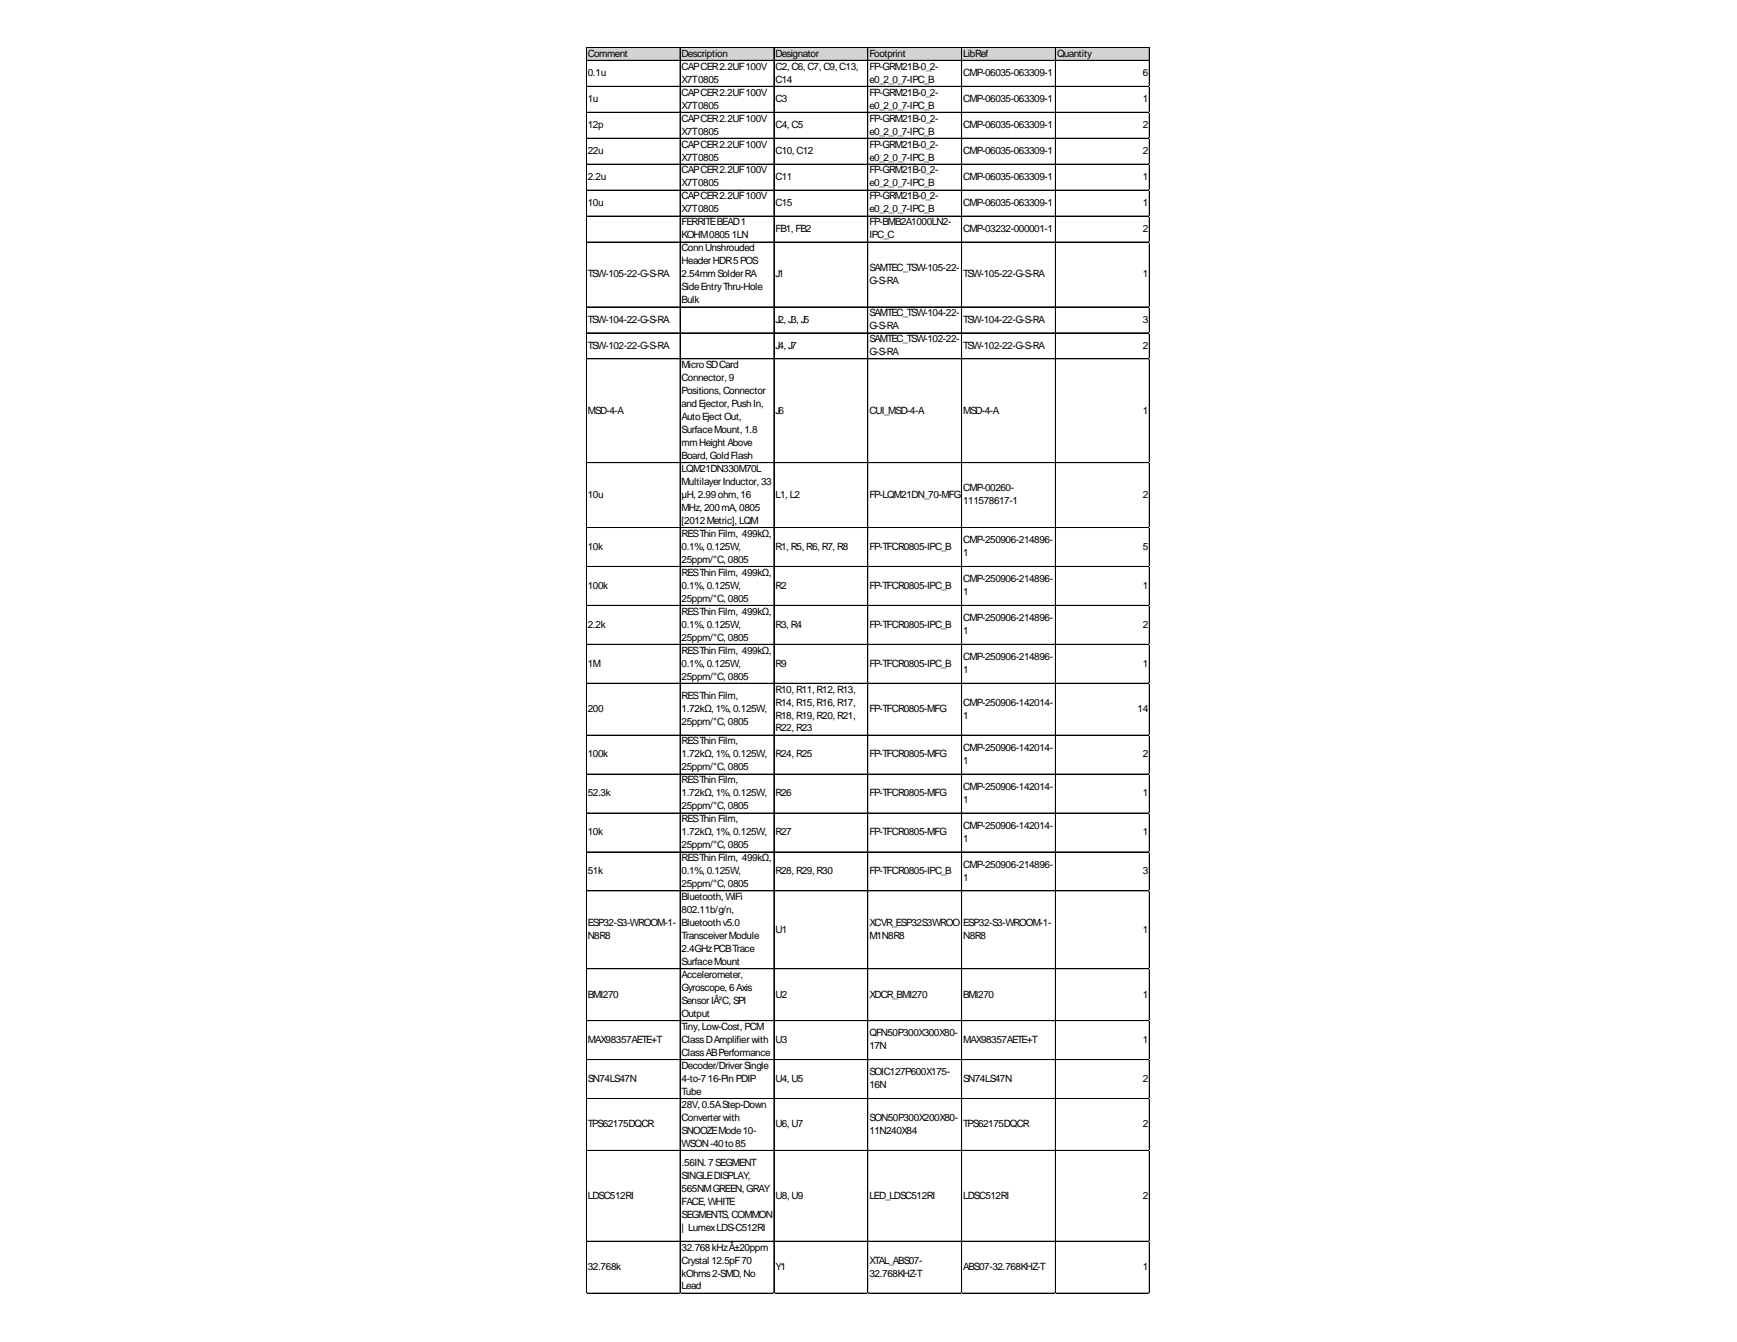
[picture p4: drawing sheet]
<svg xmlns="http://www.w3.org/2000/svg" width="279mm" height="216mm" viewBox="0 0 279 216" stroke-linecap="round" stroke-linejoin="round" font-family="sans-serif">
<defs><g id="words">
<g font-size="1.6">
<text x="94.6" y="9.1">Comment</text>
<text x="109.6" y="9.1">Description</text>
<text x="109.6" y="11.2">CAPCER2.2UF100V</text>
<text x="124.7" y="9.1">Designator</text>
<text x="124.7" y="11.2">C2, C6, C7, C9, C13,</text>
<text x="139.8" y="9.1">Footprint</text>
<text x="139.8" y="11.2">FP-GRM21B-0_2-</text>
<text x="154.9" y="9.1">LibRef</text>
<text x="170" y="9.1">Quantity</text>
<text x="94.6" y="12.3">0.1u</text>
<text x="94.6" y="16.4">1u</text>
<text x="109.6" y="13.3">X7T0805</text>
<text x="109.6" y="15.4">CAPCER2.2UF100V</text>
<text x="109.6" y="17.5">X7T0805</text>
<text x="124.7" y="13.3">C14</text>
<text x="124.7" y="16.4">C3</text>
<text x="139.8" y="13.3">e0_2_0_7-IPC_B</text>
<text x="139.8" y="15.4">FP-GRM21B-0_2-</text>
<text x="139.8" y="17.5">e0_2_0_7-IPC_B</text>
<text x="154.9" y="12.3">CMP-06035-063309-1</text>
<text x="154.9" y="16.4">CMP-06035-063309-1</text>
<text x="183.8" y="12.3">6</text>
<text x="183.8" y="16.4">1</text>
<text x="94.6" y="20.6">12p</text>
<text x="109.6" y="19.6">CAPCER2.2UF100V</text>
<text x="109.6" y="21.6">X7T0805</text>
<text x="109.6" y="23.7">CAPCER2.2UF100V</text>
<text x="124.7" y="20.6">C4, C5</text>
<text x="139.8" y="19.6">FP-GRM21B-0_2-</text>
<text x="139.8" y="21.6">e0_2_0_7-IPC_B</text>
<text x="139.8" y="23.7">FP-GRM21B-0_2-</text>
<text x="154.9" y="20.6">CMP-06035-063309-1</text>
<text x="183.8" y="20.6">2</text>
<text x="94.6" y="24.8">22u</text>
<text x="94.6" y="29">2.2u</text>
<text x="109.6" y="25.8">X7T0805</text>
<text x="109.6" y="27.9">CAPCER2.2UF100V</text>
<text x="109.6" y="30">X7T0805</text>
<text x="124.7" y="24.8">C10, C12</text>
<text x="124.7" y="29">C11</text>
<text x="139.8" y="25.8">e0_2_0_7-IPC_B</text>
<text x="139.8" y="27.9">FP-GRM21B-0_2-</text>
<text x="139.8" y="30">e0_2_0_7-IPC_B</text>
<text x="154.9" y="24.8">CMP-06035-063309-1</text>
<text x="154.9" y="29">CMP-06035-063309-1</text>
<text x="183.8" y="24.8">2</text>
<text x="183.8" y="29">1</text>
<text x="94.6" y="33.1">10u</text>
<text x="109.6" y="32.1">CAPCER2.2UF100V</text>
<text x="109.6" y="34.2">X7T0805</text>
<text x="124.7" y="33.1">C15</text>
<text x="139.8" y="32.1">FP-GRM21B-0_2-</text>
<text x="139.8" y="34.2">e0_2_0_7-IPC_B</text>
<text x="154.9" y="33.1">CMP-06035-063309-1</text>
<text x="183.8" y="33.1">1</text>
<text x="109.6" y="36.3">FERRITEBEAD1</text>
<text x="109.6" y="38.3">KOHM08051LN</text>
<text x="109.6" y="40.4">ConnUnshrouded</text>
<text x="124.7" y="37.3">FB1, FB2</text>
<text x="139.8" y="36.3">FP-BMB2A1000LN2-</text>
<text x="139.8" y="38.3">IPC_C</text>
<text x="154.9" y="37.3">CMP-03232-000001-1</text>
<text x="183.8" y="37.3">2</text>
<text x="94.6" y="44.6">TSW-105-22-G-S-RA</text>
<text x="109.6" y="42.5">HeaderHDR5POS</text>
<text x="109.6" y="44.6">2.54mmSolderRA</text>
<text x="109.6" y="46.7">SideEntryThru-Hole</text>
<text x="124.7" y="44.6">J1</text>
<text x="139.8" y="43.6">SAMTEC_TSW-105-22-</text>
<text x="139.8" y="45.7">G-S-RA</text>
<text x="154.9" y="44.6">TSW-105-22-G-S-RA</text>
<text x="183.8" y="44.6">1</text>
<text x="94.6" y="51.9">TSW-104-22-G-S-RA</text>
<text x="109.6" y="48.8">Bulk</text>
<text x="124.7" y="51.9">J2, J3, J5</text>
<text x="139.8" y="50.9">SAMTEC_TSW-104-22-</text>
<text x="139.8" y="53">G-S-RA</text>
<text x="154.9" y="51.9">TSW-104-22-G-S-RA</text>
<text x="183.8" y="51.9">3</text>
<text x="94.6" y="56.1">TSW-102-22-G-S-RA</text>
<text x="109.6" y="59.2">MicroSDCard</text>
<text x="124.7" y="56.1">J4, J7</text>
<text x="139.8" y="55.1">SAMTEC_TSW-102-22-</text>
<text x="139.8" y="57.1">G-S-RA</text>
<text x="154.9" y="56.1">TSW-102-22-G-S-RA</text>
<text x="183.8" y="56.1">2</text>
<text x="109.6" y="61.3">Connector, 9</text>
<text x="109.6" y="63.4">Positions, Connector</text>
<text x="109.6" y="65.5">andEjector, PushIn,</text>
<text x="94.6" y="66.5">MSD-4-A</text>
<text x="109.6" y="67.6">AutoEject Out,</text>
<text x="109.6" y="69.7">SurfaceMount, 1.8</text>
<text x="109.6" y="71.8">mmHeight Above</text>
<text x="124.7" y="66.5">J6</text>
<text x="139.8" y="66.5">CUI_MSD-4-A</text>
<text x="154.9" y="66.5">MSD-4-A</text>
<text x="183.8" y="66.5">1</text>
<text x="109.6" y="73.8">Board, GoldFlash</text>
<text x="109.6" y="75.9">LQM21DN330M70L</text>
<text x="94.6" y="80.1">10u</text>
<text x="109.6" y="78">MultilayerInductor, 33</text>
<text x="109.6" y="80.1">µH, 2.99ohm, 16</text>
<text x="109.6" y="82.2">MHz, 200mA, 0805</text>
<text x="124.7" y="80.1">L1, L2</text>
<text x="139.8" y="80.1">FP-LQM21DN_70-MFG</text>
<text x="154.9" y="79.1">CMP-00260-</text>
<text x="154.9" y="81.1">111578617-1</text>
<text x="183.8" y="80.1">2</text>
<text x="94.6" y="88.5">10k</text>
<text x="109.6" y="84.3">[2012Metric], LQM</text>
<text x="109.6" y="86.4">RESThinFilm, 499kΩ,</text>
<text x="109.6" y="88.5">0.1%, 0.125W,</text>
<text x="124.7" y="88.5">R1, R5, R6, R7, R8</text>
<text x="139.8" y="88.5">FP-TFCR0805-IPC_B</text>
<text x="154.9" y="87.4">CMP-250906-214896-</text>
<text x="154.9" y="89.5">1</text>
<text x="183.8" y="88.5">5</text>
<text x="94.6" y="94.7">100k</text>
<text x="109.6" y="90.5">25ppm/°C, 0805</text>
<text x="109.6" y="92.6">RESThinFilm, 499kΩ,</text>
<text x="109.6" y="94.7">0.1%, 0.125W,</text>
<text x="124.7" y="94.7">R2</text>
<text x="139.8" y="94.7">FP-TFCR0805-IPC_B</text>
<text x="154.9" y="93.7">CMP-250906-214896-</text>
<text x="154.9" y="95.8">1</text>
<text x="183.8" y="94.7">1</text>
<text x="94.6" y="101">2.2k</text>
<text x="109.6" y="96.8">25ppm/°C, 0805</text>
<text x="109.6" y="98.9">RESThinFilm, 499kΩ,</text>
<text x="109.6" y="101">0.1%, 0.125W,</text>
<text x="124.7" y="101">R3, R4</text>
<text x="139.8" y="101">FP-TFCR0805-IPC_B</text>
<text x="154.9" y="99.9">CMP-250906-214896-</text>
<text x="183.8" y="101">2</text>
<text x="94.6" y="107.2">1M</text>
<text x="109.6" y="103.1">25ppm/°C, 0805</text>
<text x="109.6" y="105.2">RESThinFilm, 499kΩ,</text>
<text x="109.6" y="107.2">0.1%, 0.125W,</text>
<text x="124.7" y="107.2">R9</text>
<text x="139.8" y="107.2">FP-TFCR0805-IPC_B</text>
<text x="154.9" y="102">1</text>
<text x="154.9" y="106.2">CMP-250906-214896-</text>
<text x="183.8" y="107.2">1</text>
<text x="109.6" y="109.3">25ppm/°C, 0805</text>
<text x="109.6" y="112.5">RESThinFilm,</text>
<text x="124.7" y="111.4">R10, R11, R12, R13,</text>
<text x="124.7" y="113.5">R14, R15, R16, R17,</text>
<text x="154.9" y="108.3">1</text>
<text x="154.9" y="113.5">CMP-250906-142014-</text>
<text x="94.6" y="114.6">200</text>
<text x="109.6" y="114.6">1.72kΩ, 1%, 0.125W,</text>
<text x="109.6" y="116.6">25ppm/°C, 0805</text>
<text x="109.6" y="119.8">RESThinFilm,</text>
<text x="124.7" y="115.6">R18, R19, R20, R21,</text>
<text x="124.7" y="117.7">R22, R23</text>
<text x="139.8" y="114.6">FP-TFCR0805-MFG</text>
<text x="154.9" y="115.6">1</text>
<text x="183" y="114.6">14</text>
<text x="94.6" y="121.9">100k</text>
<text x="109.6" y="121.9">1.72kΩ, 1%, 0.125W,</text>
<text x="109.6" y="123.9">25ppm/°C, 0805</text>
<text x="124.7" y="121.9">R24, R25</text>
<text x="139.8" y="121.9">FP-TFCR0805-MFG</text>
<text x="154.9" y="120.8">CMP-250906-142014-</text>
<text x="154.9" y="122.9">1</text>
<text x="183.8" y="121.9">2</text>
<text x="94.6" y="128.1">52.3k</text>
<text x="109.6" y="126">RESThinFilm,</text>
<text x="109.6" y="128.1">1.72kΩ, 1%, 0.125W,</text>
<text x="109.6" y="130.2">25ppm/°C, 0805</text>
<text x="124.7" y="128.1">R26</text>
<text x="139.8" y="128.1">FP-TFCR0805-MFG</text>
<text x="154.9" y="127.1">CMP-250906-142014-</text>
<text x="154.9" y="129.2">1</text>
<text x="183.8" y="128.1">1</text>
<text x="94.6" y="134.4">10k</text>
<text x="109.6" y="132.3">RESThinFilm,</text>
<text x="109.6" y="134.4">1.72kΩ, 1%, 0.125W,</text>
<text x="109.6" y="136.5">25ppm/°C, 0805</text>
<text x="124.7" y="134.4">R27</text>
<text x="139.8" y="134.4">FP-TFCR0805-MFG</text>
<text x="154.9" y="133.3">CMP-250906-142014-</text>
<text x="154.9" y="135.4">1</text>
<text x="183.8" y="134.4">1</text>
<text x="94.6" y="140.6">51k</text>
<text x="109.6" y="138.6">RESThinFilm, 499kΩ,</text>
<text x="109.6" y="140.6">0.1%, 0.125W,</text>
<text x="109.6" y="142.7">25ppm/°C, 0805</text>
<text x="124.7" y="140.6">R28, R29, R30</text>
<text x="139.8" y="140.6">FP-TFCR0805-IPC_B</text>
<text x="154.9" y="139.6">CMP-250906-214896-</text>
<text x="154.9" y="141.7">1</text>
<text x="183.8" y="140.6">3</text>
<text x="94.6" y="149">ESP32-S3-WROOM-1-</text>
<text x="109.6" y="144.8">Bluetooth, WiFi</text>
<text x="109.6" y="146.9">802.11b/g/n,</text>
<text x="109.6" y="149">Bluetoothv5.0</text>
<text x="139.8" y="149">XCVR_ESP32S3WROO</text>
<text x="154.9" y="149">ESP32-S3-WROOM-1-</text>
<text x="94.6" y="151.1">N8R8</text>
<text x="109.6" y="151.1">TransceiverModule</text>
<text x="109.6" y="153.2">2.4GHzPCBTrace</text>
<text x="109.6" y="155.3">SurfaceMount</text>
<text x="124.7" y="150">U1</text>
<text x="139.8" y="151.1">M1N8R8</text>
<text x="154.9" y="151.1">N8R8</text>
<text x="183.8" y="150">1</text>
<text x="94.6" y="160.5">BMI270</text>
<text x="109.6" y="157.3">Accelerometer,</text>
<text x="109.6" y="159.4">Gyroscope, 6Axis</text>
<text x="109.6" y="161.5">SensorIÂ²C, SPI</text>
<text x="124.7" y="160.5">U2</text>
<text x="139.8" y="160.5">XDCR_BMI270</text>
<text x="154.9" y="160.5">BMI270</text>
<text x="183.8" y="160.5">1</text>
<text x="94.6" y="167.8">MAX98357AETE+T</text>
<text x="109.6" y="163.6">Output</text>
<text x="109.6" y="165.7">Tiny, Low-Cost, PCM</text>
<text x="109.6" y="167.8">ClassDAmplifierwith</text>
<text x="124.7" y="167.8">U3</text>
<text x="139.8" y="166.7">QFN50P300X300X80-</text>
<text x="154.9" y="167.8">MAX98357AETE+T</text>
<text x="183.8" y="167.8">1</text>
<text x="109.6" y="169.9">ClassABPerformance</text>
<text x="109.6" y="172">Decoder/DriverSingle</text>
<text x="139.8" y="168.8">17N</text>
<text x="139.8" y="173">SOIC127P600X175-</text>
<text x="94.6" y="174">SN74LS47N</text>
<text x="109.6" y="174">4-to-716-PinPDIP</text>
<text x="109.6" y="176.1">Tube</text>
<text x="109.6" y="178.2">28V, 0.5AStep-Down</text>
<text x="124.7" y="174">U4, U5</text>
<text x="139.8" y="175.1">16N</text>
<text x="154.9" y="174">SN74LS47N</text>
<text x="183.8" y="174">2</text>
<text x="94.6" y="181.4">TPS62175DQCR</text>
<text x="109.6" y="180.3">Converterwith</text>
<text x="109.6" y="182.4">SNOOZEMode10-</text>
<text x="109.6" y="184.5">WSON-40to85</text>
<text x="124.7" y="181.4">U6, U7</text>
<text x="139.8" y="180.3">SON50P300X200X80-</text>
<text x="139.8" y="182.4">11N240X84</text>
<text x="154.9" y="181.4">TPS62175DQCR</text>
<text x="183.8" y="181.4">2</text>
<text x="109.6" y="187.6">.56IN. 7SEGMENT</text>
<text x="109.6" y="189.7">SINGLEDISPLAY,</text>
<text x="109.6" y="191.8">565NMGREEN, GRAY</text>
<text x="94.6" y="192.8">LDSC512RI</text>
<text x="109.6" y="193.9">FACE, WHITE</text>
<text x="109.6" y="196">SEGMENTS, COMMON</text>
<text x="124.7" y="192.8">U8, U9</text>
<text x="139.8" y="192.8">LED_LDSC512RI</text>
<text x="154.9" y="192.8">LDSC512RI</text>
<text x="183.8" y="192.8">2</text>
<text x="109.6" y="198.1">| LumexLDS-C512RI</text>
<text x="109.6" y="201.2">32.768kHzÂ±20ppm</text>
<text x="109.6" y="203.3">Crystal 12.5pF70</text>
<text x="139.8" y="203.3">XTAL_ABS07-</text>
<text x="94.6" y="204.3">32.768k</text>
<text x="109.6" y="205.4">kOhms2-SMD, No</text>
<text x="109.6" y="207.5">Lead</text>
<text x="124.7" y="204.3">Y1</text>
<text x="139.8" y="205.4">32.768KHZ-T</text>
<text x="154.9" y="204.3">ABS07-32.768KHZ-T</text>
<text x="183.8" y="204.3">1</text>
</g>
</g></defs>
<path d="M94.3 7.6h90.7v2.2h-90.7z" fill="#d3d3d3"/>
<g fill="none" stroke="#000" stroke-width=".16">
<path d="M94.3 7.6v200.5M94.3 7.6h90.6M94.3 9.7h90.6M94.3 13.9h90.6M94.3 18.1h90.6M109.4 7.7v200.4M124.5 7.7v200.4M139.6 7.7v200.4M154.7 7.7v200.4M169.8 7.7v200.4M184.9 7.7v200.4M94.3 22.2h90.6"/>
<path d="M94.3 26.4h90.6M94.3 30.6h90.6M94.3 34.8h90.6M94.3 38.9h90.6M94.3 39h90.6M94.3 49.4h90.6M94.3 53.6h90.6M94.3 57.7h90.6M94.3 74.4h90.6M94.3 84.9h90.6M94.3 91.1h90.6M94.3 91.2h90.6"/>
<path d="M94.3 97.4h90.6M94.3 103.7h90.6M94.3 109.9h90.6M94.3 118.3h90.6M94.3 124.5h90.6M94.3 130.8h90.6M94.3 137.1h90.6M94.3 143.3h90.6M94.3 155.8h90.6M94.3 164.2h90.6M94.3 170.5h90.6M94.3 176.7h90.6"/>
<path d="M94.3 185.1h90.6M94.3 199.7h90.6M94.3 208h90.6M94.3 208.1h90.6"/>
</g>
<path d="M94.3 208.1h.1" fill="none" stroke="#e0e0e0" stroke-width=".16"/>
<path d="M109.4 208.1h.1" fill="none" stroke="#e0e0e0" stroke-width=".16"/>
<path d="M124.5 208.1h.1" fill="none" stroke="#e0e0e0" stroke-width=".16"/>
<path d="M139.6 208.1h.1" fill="none" stroke="#e0e0e0" stroke-width=".16"/>
<path d="M154.7 208.1h.1" fill="none" stroke="#e0e0e0" stroke-width=".16"/>
<path d="M169.8 208.1h.1" fill="none" stroke="#e0e0e0" stroke-width=".16"/>
<path d="M184.9 208.1h.1" fill="none" stroke="#e0e0e0" stroke-width=".16"/>
<path d="M184.9 13.9h.1" fill="none" stroke="#e0e0e0" stroke-width=".16"/>
<path d="M184.9 18.1h.1" fill="none" stroke="#e0e0e0" stroke-width=".16"/>
<path d="M184.9 22.2h.1" fill="none" stroke="#e0e0e0" stroke-width=".16"/>
<path d="M184.9 26.4h.1" fill="none" stroke="#e0e0e0" stroke-width=".16"/>
<path d="M184.9 30.6h.1" fill="none" stroke="#e0e0e0" stroke-width=".16"/>
<path d="M184.9 34.8h.1" fill="none" stroke="#e0e0e0" stroke-width=".16"/>
<path d="M184.9 38.9h.1" fill="none" stroke="#e0e0e0" stroke-width=".16"/>
<path d="M184.9 49.4h.1" fill="none" stroke="#e0e0e0" stroke-width=".16"/>
<path d="M184.9 53.6h.1" fill="none" stroke="#e0e0e0" stroke-width=".16"/>
<path d="M184.9 57.7h.1" fill="none" stroke="#e0e0e0" stroke-width=".16"/>
<path d="M184.9 74.4h.1" fill="none" stroke="#e0e0e0" stroke-width=".16"/>
<path d="M184.9 84.9h.1" fill="none" stroke="#e0e0e0" stroke-width=".16"/>
<path d="M184.9 91.1h.1" fill="none" stroke="#e0e0e0" stroke-width=".16"/>
<path d="M184.9 97.4h.1" fill="none" stroke="#e0e0e0" stroke-width=".16"/>
<path d="M184.9 103.7h.1" fill="none" stroke="#e0e0e0" stroke-width=".16"/>
<path d="M184.9 109.9h.1" fill="none" stroke="#e0e0e0" stroke-width=".16"/>
<path d="M184.9 118.3h.1" fill="none" stroke="#e0e0e0" stroke-width=".16"/>
<path d="M184.9 124.5h.1" fill="none" stroke="#e0e0e0" stroke-width=".16"/>
<path d="M184.9 130.8h.1" fill="none" stroke="#e0e0e0" stroke-width=".16"/>
<path d="M184.9 137.1h.1" fill="none" stroke="#e0e0e0" stroke-width=".16"/>
<path d="M184.9 143.3h.1" fill="none" stroke="#e0e0e0" stroke-width=".16"/>
<path d="M184.9 155.8h.1" fill="none" stroke="#e0e0e0" stroke-width=".16"/>
<path d="M184.9 164.2h.1" fill="none" stroke="#e0e0e0" stroke-width=".16"/>
<path d="M184.9 170.5h.1" fill="none" stroke="#e0e0e0" stroke-width=".16"/>
<path d="M184.9 176.7h.1" fill="none" stroke="#e0e0e0" stroke-width=".16"/>
<path d="M184.9 185.1h.1" fill="none" stroke="#e0e0e0" stroke-width=".16"/>
<path d="M184.9 199.7h.1" fill="none" stroke="#e0e0e0" stroke-width=".16"/>
<path d="M184.9 208h.1" fill="none" stroke="#e0e0e0" stroke-width=".16"/>
<use href="#words"/>
</svg>
